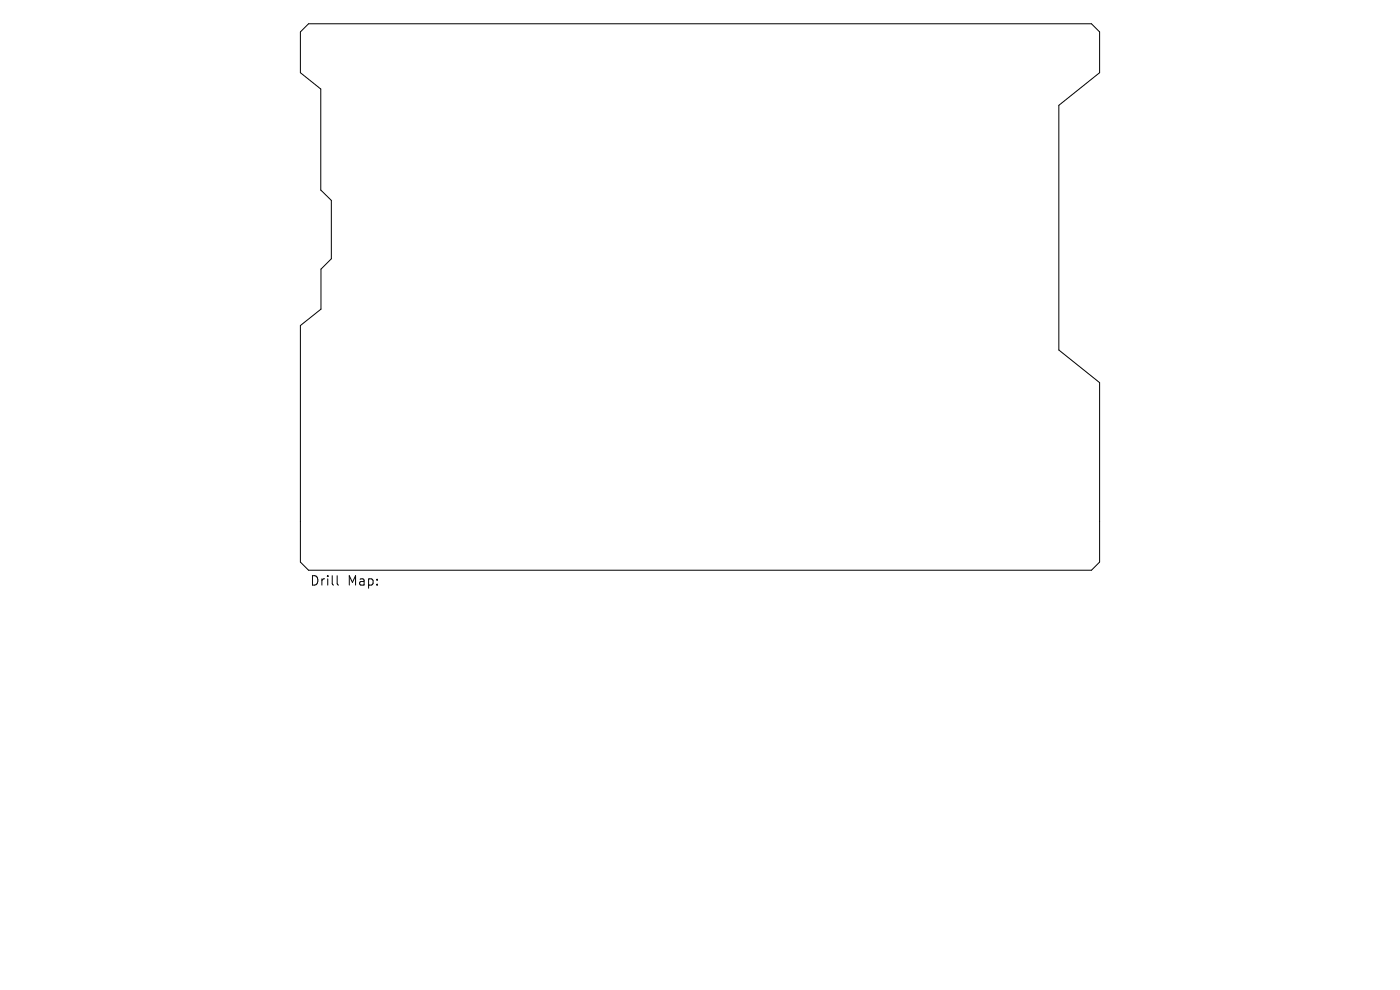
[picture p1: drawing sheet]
<svg xmlns="http://www.w3.org/2000/svg" width="297mm" height="210mm" viewBox="0 0 297 210" stroke-linecap="round" stroke-linejoin="round" font-family="sans-serif">
<defs><g id="words">
<g font-size="2.8">
<text x="65.7" y="124.5">Drill</text>
<text x="73.7" y="124.5">Map:</text>
</g>
</g></defs>
<path d="M65.5 5h166l1.8 1.8v8.6l-8.7 6.9v51.9l8.7 7v38l-1.8 1.8h-166l-1.8-1.8v-50.1l4.4-3.5v-8.5l2.2-2.2v-12.4l-2.2-2.2v-21.4l-4.4-3.5v-8.6zM71.5 122.1v1.7l.3 .3" fill="none" stroke="#000" stroke-width=".21"/>
<use href="#words"/>
</svg>
